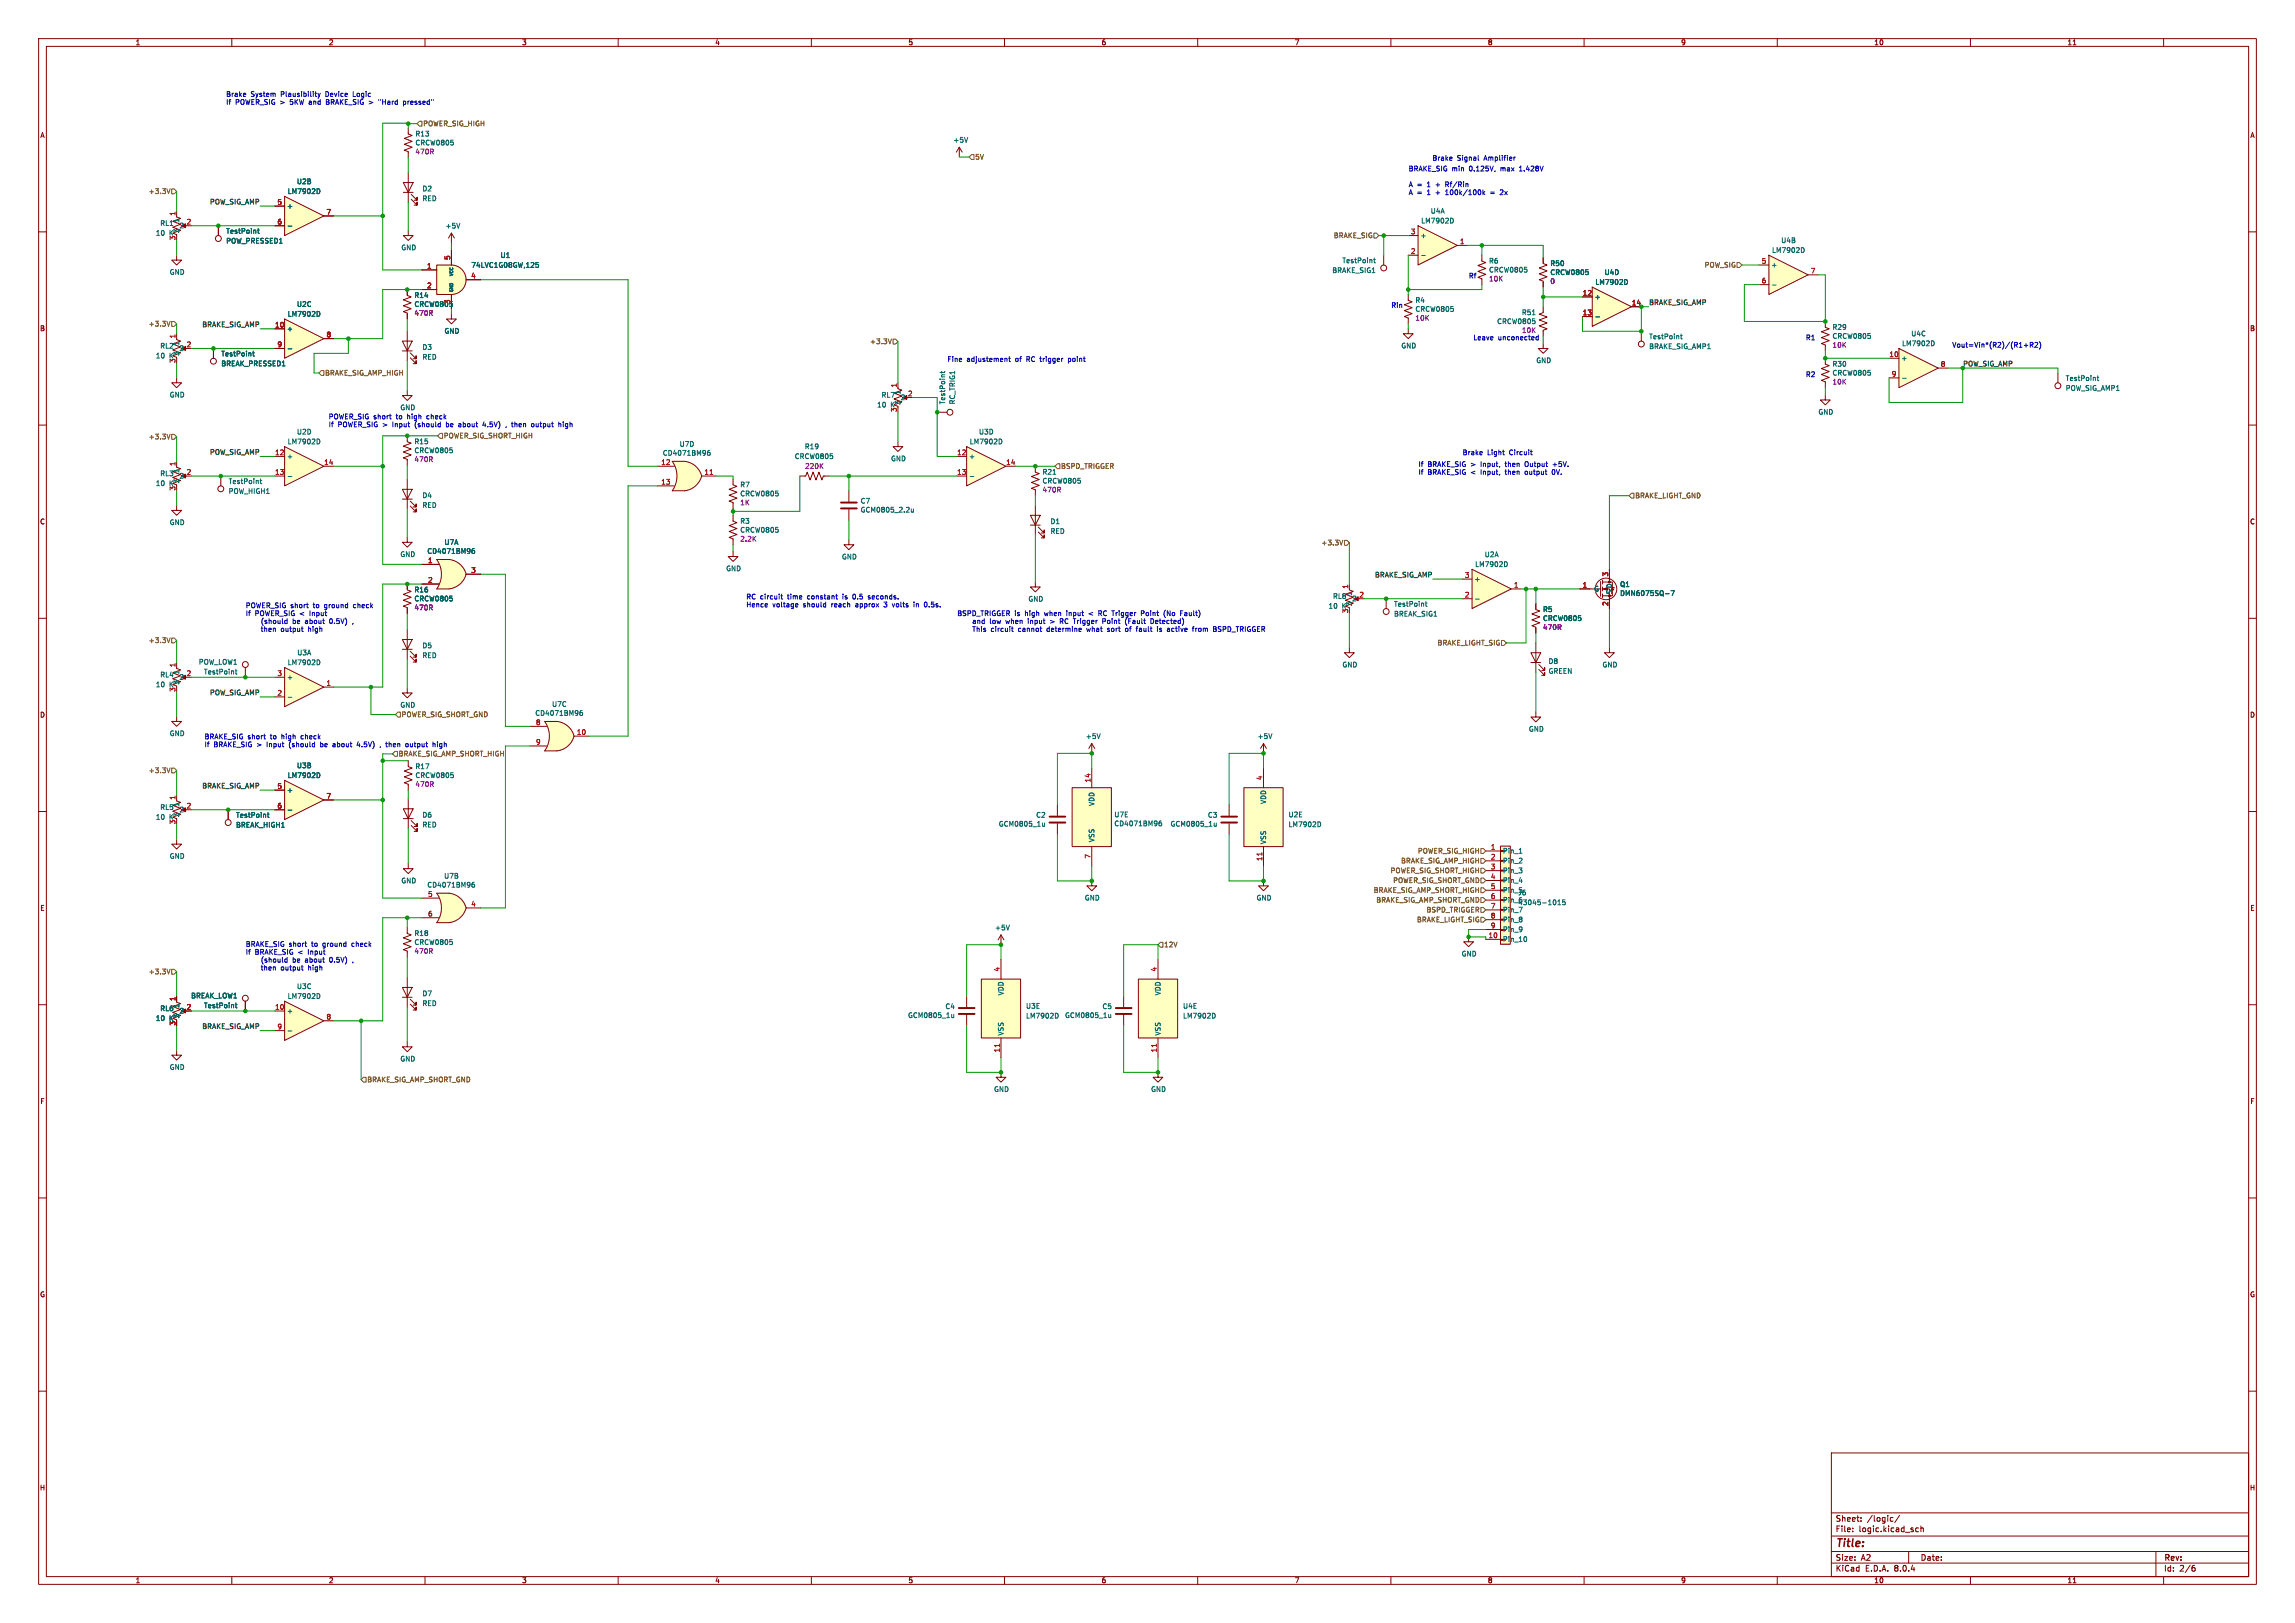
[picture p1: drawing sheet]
<svg xmlns="http://www.w3.org/2000/svg" width="594mm" height="420mm" viewBox="0 0 594 420" stroke-linecap="round" stroke-linejoin="round" font-family="sans-serif">
<defs><g id="words">
<text font-size="2.8" fill="#840000" x="475" y="400.9">Title:</text>
<g font-size="2.1" fill="#840000">
<text x="475" y="394">Sheet:</text>
<text x="483.2" y="394">/logic/</text>
<text x="475" y="396.7">File:</text>
<text x="481.1" y="396.7">logic.kicad_sch</text>
<text x="475" y="406.9">KiCad</text>
<text x="475" y="404.1">Size:</text>
<text x="481.7" y="404.1">A2</text>
<text x="482.7" y="406.9">E.D.A.</text>
<text x="490.3" y="406.9">8.0.4</text>
<text x="497" y="404.1">Date:</text>
<text x="560" y="404.3">Rev:</text>
<text x="560" y="406.9">Id:</text>
<text x="564.1" y="406.9">2/6</text>
</g>
<g font-size="1.8" fill="#840000">
<text x="35" y="11.9">1</text>
<text x="85" y="11.9">2</text>
<text x="135" y="11.9">3</text>
<text x="185" y="11.9">4</text>
<text x="235" y="11.9">5</text>
<text x="285" y="11.9">6</text>
<text x="335" y="11.9">7</text>
<text x="385" y="11.9">8</text>
<text x="435" y="11.9">9</text>
<text x="485" y="11.9">10</text>
<text x="535" y="11.9">11</text>
<text x="10.3" y="35.9">A</text>
<text x="582.3" y="35.9">A</text>
<text x="10.3" y="85.9">B</text>
<text x="582.3" y="85.9">B</text>
<text x="10.3" y="135.9">C</text>
<text x="582.3" y="135.9">C</text>
<text x="10.3" y="185.9">D</text>
<text x="582.3" y="185.9">D</text>
<text x="10.3" y="235.9">E</text>
<text x="582.3" y="235.9">E</text>
<text x="10.3" y="285.9">F</text>
<text x="582.3" y="285.9">F</text>
<text x="10.3" y="335.9">G</text>
<text x="582.3" y="335.9">G</text>
<text x="10.2" y="385.9">H</text>
<text x="582.2" y="385.9">H</text>
<text x="35" y="409.9">1</text>
<text x="85" y="409.9">2</text>
<text x="135" y="409.9">3</text>
<text x="185" y="409.9">4</text>
<text x="235" y="409.9">5</text>
<text x="285" y="409.9">6</text>
<text x="335" y="409.9">7</text>
<text x="385" y="409.9">8</text>
<text x="435" y="409.9">9</text>
<text x="485" y="409.9">10</text>
<text x="535" y="409.9">11</text>
</g>
<g font-size="1.8" fill="#0000c2">
<text x="58.4" y="25.1">Brake</text>
<text x="58.4" y="27.2">If</text>
<text x="60.9" y="27.2">POWER_SIG &gt;</text>
<text x="64.9" y="25.1">System</text>
<text x="72.8" y="25.1">Plausibility</text>
<text x="75.4" y="27.2">5KW</text>
<text x="80.5" y="27.2">and</text>
<text x="84.6" y="25.1">Device</text>
<text x="85.1" y="27.2">BRAKE_SIG</text>
<text x="91.8" y="25.1">Logic</text>
<text x="99.1" y="27.2">&quot;Hard</text>
<text x="105.6" y="27.2">pressed&quot;</text>
<text x="370.6" y="41.7">Brake</text>
<text x="377.1" y="41.7">Signal</text>
<text x="384.2" y="41.7">Amplifier</text>
<text x="364.5" y="44.4">BRAKE_SIG</text>
<text x="375.8" y="44.4">min</text>
<text x="380.4" y="44.4">0.125V,</text>
<text x="388.7" y="44.4">max</text>
<text x="393.7" y="44.4">1.428V</text>
<text x="364.5" y="48.5">A =</text>
<text x="364.5" y="50.6">A =</text>
<text x="369.5" y="48.5">1</text>
<text x="369.5" y="50.6">1</text>
<text x="371.9" y="48.5">+</text>
<text x="371.9" y="50.6">+</text>
<text x="374.6" y="48.5">Rf/Rin</text>
<text x="374.6" y="50.6">100k/100k</text>
<text x="389.2" y="50.6">2x</text>
<text x="380.1" y="72.1">Rf</text>
<text x="360" y="79.8">Rin</text>
<text x="381.2" y="88.2">Leave</text>
<text x="387.7" y="88.2">unconected</text>
<text x="467.3" y="88.2">R1</text>
<text x="245.1" y="93.7">Fine</text>
<text x="250.2" y="93.7">adjustement</text>
<text x="262.9" y="93.7">of</text>
<text x="266" y="93.7">RC trigger</text>
<text x="277.1" y="93.7">point</text>
<text x="505.2" y="90.1">Vout=Vin*(R2)/(R1+R2)</text>
<text x="467.3" y="97.8">R2</text>
<text x="85" y="108.6">POWER_SIG short</text>
<text x="85" y="110.6">If</text>
<text x="87.5" y="110.6">POWER_SIG &gt;</text>
<text x="101.9" y="110.6">Input</text>
<text x="102.7" y="108.6">to</text>
<text x="105.7" y="108.6">high</text>
<text x="107.8" y="110.6">(should</text>
<text x="110.9" y="108.6">check</text>
<text x="116.2" y="110.6">be</text>
<text x="119.6" y="110.6">about</text>
<text x="126.1" y="110.6">4.5V)</text>
<text x="132.2" y="110.6">,</text>
<text x="134" y="110.6">then</text>
<text x="139.2" y="110.6">output</text>
<text x="146.5" y="110.6">high</text>
<text x="378.5" y="117.9">Brake</text>
<text x="385" y="117.9">Light</text>
<text x="390.8" y="117.9">Circuit</text>
<text x="367" y="120.9">If</text>
<text x="367" y="122.9">If</text>
<text x="369.5" y="120.9">BRAKE_SIG</text>
<text x="369.5" y="122.9">BRAKE_SIG</text>
<text x="380.8" y="120.9">&gt;</text>
<text x="380.8" y="122.9">&lt;</text>
<text x="383.5" y="120.9">Input,</text>
<text x="383.5" y="122.9">Input,</text>
<text x="390.1" y="120.9">then</text>
<text x="390.1" y="122.9">then</text>
<text x="395.4" y="120.9">Output</text>
<text x="395.4" y="122.9">output</text>
<text x="402.6" y="122.9">0V.</text>
<text x="402.8" y="120.9">+5V.</text>
<text x="193" y="155.2">RC circuit</text>
<text x="204" y="155.2">time</text>
<text x="209.3" y="155.2">constant</text>
<text x="218.6" y="155.2">is</text>
<text x="221.4" y="155.2">0.5</text>
<text x="225.6" y="155.2">seconds.</text>
<text x="63.5" y="157.4">POWER_SIG short</text>
<text x="63.5" y="159.5">If</text>
<text x="66" y="159.5">POWER_SIG &lt;</text>
<text x="68.2" y="161.5">(should</text>
<text x="76.5" y="161.5">be</text>
<text x="79.9" y="161.5">about</text>
<text x="80.4" y="159.5">Input</text>
<text x="81.2" y="157.4">to</text>
<text x="84.2" y="157.4">ground</text>
<text x="86.4" y="161.5">0.5V)</text>
<text x="91.9" y="157.4">check</text>
<text x="193" y="157.2">Hence</text>
<text x="200" y="157.2">voltage</text>
<text x="208" y="157.2">should</text>
<text x="215.5" y="157.2">reach</text>
<text x="221.9" y="157.2">approx</text>
<text x="229.5" y="157.2">3</text>
<text x="231.9" y="157.2">volts</text>
<text x="237.6" y="157.2">in</text>
<text x="240.5" y="157.2">0.5s.</text>
<text x="247.6" y="159.5">BSPD_TRIGGER is</text>
<text x="252.3" y="161.5">and</text>
<text x="257" y="161.5">low</text>
<text x="261.3" y="161.5">when</text>
<text x="265.4" y="159.5">high</text>
<text x="267.2" y="161.5">input</text>
<text x="270.6" y="159.5">when</text>
<text x="273.1" y="161.5">&gt;</text>
<text x="275.8" y="161.5">RC Trigger</text>
<text x="276.5" y="159.5">input</text>
<text x="285.2" y="159.5">RC Trigger</text>
<text x="287.3" y="161.5">Point</text>
<text x="293.3" y="161.5">(Fault</text>
<text x="296.6" y="159.5">Point</text>
<text x="300.1" y="161.5">Detected)</text>
<text x="302.7" y="159.5">(No</text>
<text x="307.2" y="159.5">Fault)</text>
<text x="68.2" y="163.6">then</text>
<text x="73.5" y="163.6">output</text>
<text x="80.7" y="163.6">high</text>
<text x="252.3" y="163.6">This</text>
<text x="257.3" y="163.6">circuit</text>
<text x="264.5" y="163.6">cannot</text>
<text x="272.1" y="163.6">determine</text>
<text x="282.6" y="163.6">what</text>
<text x="288.1" y="163.6">sort</text>
<text x="293" y="163.6">of</text>
<text x="296" y="163.6">fault</text>
<text x="301.6" y="163.6">is</text>
<text x="304.4" y="163.6">active</text>
<text x="311.2" y="163.6">from</text>
<text x="316.7" y="163.6">BSPD_TRIGGER</text>
<text x="52.8" y="191.4">BRAKE_SIG</text>
<text x="64.1" y="191.4">short</text>
<text x="70.1" y="191.4">to</text>
<text x="73.2" y="191.4">high</text>
<text x="78.4" y="191.4">check</text>
<text x="52.8" y="193.4">If</text>
<text x="55.3" y="193.4">BRAKE_SIG</text>
<text x="66.6" y="193.4">&gt;</text>
<text x="69.3" y="193.4">Input</text>
<text x="75.3" y="193.4">(should</text>
<text x="83.6" y="193.4">be</text>
<text x="87" y="193.4">about</text>
<text x="93.5" y="193.4">4.5V)</text>
<text x="99.6" y="193.4">,</text>
<text x="101.4" y="193.4">then</text>
<text x="106.7" y="193.4">output</text>
<text x="113.9" y="193.4">high</text>
<text x="63.5" y="245.1">BRAKE_SIG</text>
<text x="74.8" y="245.1">short</text>
<text x="80.8" y="245.1">to</text>
<text x="83.8" y="245.1">ground</text>
<text x="91.5" y="245.1">check</text>
<text x="63.5" y="247.1">If</text>
<text x="66" y="247.1">BRAKE_SIG</text>
<text x="68.2" y="249.2">(should</text>
<text x="68.2" y="251.2">then</text>
<text x="73.5" y="251.2">output</text>
<text x="76.5" y="249.2">be</text>
<text x="77.3" y="247.1">&lt;</text>
<text x="79.9" y="249.2">about</text>
<text x="80" y="247.1">Input</text>
<text x="80.7" y="251.2">high</text>
<text x="86.4" y="249.2">0.5V)</text>
</g>
<g font-size="1.8" fill="#006464">
<text x="107.4" y="35.5">R13</text>
<text x="107.4" y="37.8">CRCW0805</text>
<text x="246.6" y="37.1">+5V</text>
<text x="76.7" y="47.9">U2B</text>
<text x="74.3" y="50.4">LM7902D</text>
<text x="109.2" y="49.7">D2</text>
<text x="109.2" y="52.2">RED</text>
<text x="41.4" y="58.6">RL1</text>
<text x="46.3" y="59.3">2</text>
<text x="46.6" y="57.8" transform="rotate(-90 46.6 57.8)">1</text>
<text x="74.2" y="54.2">+</text>
<text x="115.2" y="59.3">+5V</text>
<text x="367.7" y="58">LM7902D</text>
<text x="370.2" y="55.5">U4A</text>
<text x="40.2" y="61.2">10</text>
<text x="43.8" y="61.2">K</text>
<text x="46.6" y="60.5" transform="rotate(-90 46.6 60.5)">3</text>
<text x="58.4" y="60.7">TestPoint</text>
<text x="58.4" y="63.2">POW_PRESSED1</text>
<text x="103.8" y="64.9">GND</text>
<text x="367.5" y="61.8">+</text>
<text x="458.5" y="65.6">LM7902D</text>
<text x="460.9" y="63.1">U4B</text>
<text x="43.8" y="71.3">GND</text>
<text x="121.9" y="69.5">74LVC1G08GW,125</text>
<text x="129.4" y="66.9">U1</text>
<text x="344.7" y="70.8">BRAKE_SIG1</text>
<text x="347.3" y="68.3">TestPoint</text>
<text x="385.3" y="68.4">R6</text>
<text x="385.3" y="70.7">CRCW0805</text>
<text x="401.2" y="69">R50</text>
<text x="401.2" y="71.3">CRCW0805</text>
<text x="415.2" y="71.3">U4D</text>
<text x="458.3" y="69.4">+</text>
<text x="107.1" y="77.3">R14</text>
<text x="412.6" y="77.7">+</text>
<text x="412.8" y="73.9">LM7902D</text>
<text x="74.3" y="82.1">LM7902D</text>
<text x="76.7" y="79.6">U2C</text>
<text x="107.1" y="79.6">CRCW0805</text>
<text x="116.6" y="78.8" transform="rotate(-90 116.6 78.8)">3</text>
<text x="366.2" y="78.6">R4</text>
<text x="366.2" y="80.9">CRCW0805</text>
<text x="393.8" y="81.7">R51</text>
<text x="46.6" y="89.6" transform="rotate(-90 46.6 89.6)">1</text>
<text x="74.2" y="86">+</text>
<text x="114.9" y="86.5">GND</text>
<text x="387.4" y="84">CRCW0805</text>
<text x="426.7" y="88">TestPoint</text>
<text x="474.2" y="85.5">R29</text>
<text x="474.2" y="87.9">CRCW0805</text>
<text x="492.2" y="89.8">LM7902D</text>
<text x="494.6" y="87.2">U4C</text>
<text x="40.2" y="92.9">10</text>
<text x="41.4" y="90.4">RL2</text>
<text x="43.8" y="92.9">K</text>
<text x="46.3" y="91">2</text>
<text x="46.6" y="92.2" transform="rotate(-90 46.6 92.2)">3</text>
<text x="57.2" y="95">BREAK_PRESSED1</text>
<text x="57.2" y="92.4">TestPoint</text>
<text x="109.2" y="90.7">D3</text>
<text x="109.2" y="93.3">RED</text>
<text x="362.6" y="90.3">GND</text>
<text x="397.5" y="94.2">GND</text>
<text x="426.7" y="90.5">BRAKE_SIG_AMP1</text>
<text x="474.2" y="95.1">R30</text>
<text x="492" y="93.6">+</text>
<text x="474.2" y="97.4">CRCW0805</text>
<text x="534.6" y="101.3">POW_SIG_AMP1</text>
<text x="534.6" y="98.8">TestPoint</text>
<text x="43.8" y="103">GND</text>
<text x="103.5" y="106.3">GND</text>
<text x="226.9" y="105.6">10</text>
<text x="228.1" y="103.1">RL7</text>
<text x="230.5" y="105.6">K</text>
<text x="233" y="103.7">2</text>
<text x="233.3" y="104.9" transform="rotate(-90 233.3 104.9)">3</text>
<text x="233.3" y="102.3" transform="rotate(-90 233.3 102.3)">1</text>
<text x="244.8" y="104.8" transform="rotate(-90 244.8 104.8)">TestPoint</text>
<text x="247.4" y="104.8" transform="rotate(-90 247.4 104.8)">RC_TRIG1</text>
<text x="470.5" y="107.5">GND</text>
<text x="76.7" y="112.6">U2D</text>
<text x="253.3" y="112.6">U3D</text>
<text x="74.2" y="119">+</text>
<text x="74.3" y="115.2">LM7902D</text>
<text x="107.1" y="115.1">R15</text>
<text x="107.1" y="117.4">CRCW0805</text>
<text x="171.4" y="118.1">CD4071BM96</text>
<text x="175.8" y="115.8">U7D</text>
<text x="205.6" y="119">CRCW0805</text>
<text x="208.2" y="116.4">R19</text>
<text x="230.5" y="119.6">GND</text>
<text x="250.7" y="119">+</text>
<text x="250.9" y="115.2">LM7902D</text>
<text x="40.2" y="126">10</text>
<text x="41.4" y="123.4">RL3</text>
<text x="43.8" y="126">K</text>
<text x="46.3" y="124.1">2</text>
<text x="46.6" y="125.2" transform="rotate(-90 46.6 125.2)">3</text>
<text x="46.6" y="122.6" transform="rotate(-90 46.6 122.6)">1</text>
<text x="59.1" y="125.5">TestPoint</text>
<text x="269.7" y="123">R21</text>
<text x="269.7" y="125.3">CRCW0805</text>
<text x="59.1" y="128">POW_HIGH1</text>
<text x="109.2" y="129.1">D4</text>
<text x="109.2" y="131.6">RED</text>
<text x="191.5" y="126.3">R7</text>
<text x="191.5" y="128.6">CRCW0805</text>
<text x="222.6" y="130.5">C7</text>
<text x="43.8" y="136.1">GND</text>
<text x="191.5" y="135.7">R3</text>
<text x="222.6" y="132.8">GCM0805_2.2u</text>
<text x="271.8" y="135.8">D1</text>
<text x="110.5" y="143.5">CD4071BM96</text>
<text x="114.9" y="141.2">U7A</text>
<text x="191.5" y="138">CRCW0805</text>
<text x="271.8" y="138.4">RED</text>
<text x="103.5" y="144.3">GND</text>
<text x="187.8" y="148">GND</text>
<text x="217.8" y="145">GND</text>
<text x="381.7" y="146.9">LM7902D</text>
<text x="384.2" y="144.4">U2A</text>
<text x="107.1" y="153.5">R16</text>
<text x="107.1" y="155.8">CRCW0805</text>
<text x="266.1" y="155.9">GND</text>
<text x="344.9" y="155.2">RL8</text>
<text x="349.9" y="155.8">2</text>
<text x="350.1" y="154.3" transform="rotate(-90 350.1 154.3)">1</text>
<text x="381.5" y="150.7">+</text>
<text x="412.5" y="153.3">G</text>
<text x="417.4" y="153.9" transform="rotate(-90 417.4 153.9)">S D</text>
<text x="419.2" y="152.1">Q1</text>
<text x="419.2" y="154.4">DMN6075SQ-7</text>
<text x="343.7" y="157.7">10</text>
<text x="347.3" y="157.7">K</text>
<text x="350.1" y="157" transform="rotate(-90 350.1 157)">3</text>
<text x="360.7" y="159.7">BREAK_SIG1</text>
<text x="360.7" y="157.2">TestPoint</text>
<text x="399.2" y="158.6">R5</text>
<text x="399.2" y="160.9">CRCW0805</text>
<text x="109.2" y="167.9">D5</text>
<text x="51.3" y="172.2">POW_LOW1</text>
<text x="74.3" y="172.3">LM7902D</text>
<text x="76.8" y="169.8">U3A</text>
<text x="109.2" y="170.5">RED</text>
<text x="347.3" y="172.9">GND</text>
<text x="400.7" y="172">D8</text>
<text x="414.6" y="172.9">GND</text>
<text x="40.2" y="178">10</text>
<text x="41.4" y="175.5">RL4</text>
<text x="43.8" y="178">K</text>
<text x="46.3" y="176.1">2</text>
<text x="46.6" y="177.3" transform="rotate(-90 46.6 177.3)">3</text>
<text x="46.6" y="174.6" transform="rotate(-90 46.6 174.6)">1</text>
<text x="52.7" y="174.7">TestPoint</text>
<text x="74.2" y="176.1">+</text>
<text x="400.7" y="174.5">GREEN</text>
<text x="103.5" y="183.3">GND</text>
<text x="138.4" y="185.4">CD4071BM96</text>
<text x="142.8" y="183.1">U7C</text>
<text x="43.8" y="190.7">GND</text>
<text x="280.9" y="191.4">+5V</text>
<text x="325.4" y="191.4">+5V</text>
<text x="395.6" y="189.5">GND</text>
<text x="74.3" y="201.5">LM7902D</text>
<text x="76.7" y="199">U3B</text>
<text x="107.4" y="199.2">R17</text>
<text x="107.4" y="201.5">CRCW0805</text>
<text x="41.4" y="209.8">RL5</text>
<text x="46.6" y="208.9" transform="rotate(-90 46.6 208.9)">1</text>
<text x="74.2" y="205.3">+</text>
<text x="283.4" y="208.7" transform="rotate(-90 283.4 208.7)">VDD</text>
<text x="327.9" y="208.2" transform="rotate(-90 327.9 208.2)">VDD</text>
<text x="40.2" y="212.3">10</text>
<text x="43.8" y="212.3">K</text>
<text x="46.3" y="210.4">2</text>
<text x="46.6" y="211.6" transform="rotate(-90 46.6 211.6)">3</text>
<text x="61" y="214.4">BREAK_HIGH1</text>
<text x="61" y="211.8">TestPoint</text>
<text x="109.2" y="211.8">D6</text>
<text x="109.2" y="214.3">RED</text>
<text x="258.4" y="214.1">GCM0805_1u</text>
<text x="268.1" y="211.8">C2</text>
<text x="288.3" y="211.7">U7E</text>
<text x="288.3" y="214">CD4071BM96</text>
<text x="302.8" y="214.1">GCM0805_1u</text>
<text x="312.5" y="211.8">C3</text>
<text x="333.4" y="211.7">U2E</text>
<text x="333.4" y="214.2">LM7902D</text>
<text x="283.4" y="218.1" transform="rotate(-90 283.4 218.1)">VSS</text>
<text x="327.9" y="218.6" transform="rotate(-90 327.9 218.6)">VSS</text>
<text x="388.9" y="221.1">Pin_1</text>
<text x="43.8" y="222.4">GND</text>
<text x="114.8" y="227.6">U7B</text>
<text x="388.9" y="223.6">Pin_2</text>
<text x="388.9" y="226.2">Pin_3</text>
<text x="103.8" y="228.8">GND</text>
<text x="110.5" y="229.9">CD4071BM96</text>
<text x="280.7" y="233.2">GND</text>
<text x="325.1" y="233.2">GND</text>
<text x="388.9" y="228.7">Pin_4</text>
<text x="388.9" y="231.2">Pin_5</text>
<text x="388.9" y="233.8">Pin_6</text>
<text x="392.8" y="231.9">J6</text>
<text x="388.9" y="236.3">Pin_7</text>
<text x="388.9" y="238.9">Pin_8</text>
<text x="392.8" y="234.4">43045-1015</text>
<text x="107.1" y="242.4">R18</text>
<text x="107.1" y="244.7">CRCW0805</text>
<text x="257.4" y="240.9">+5V</text>
<text x="388.9" y="243.9">Pin_10</text>
<text x="388.9" y="241.4">Pin_9</text>
<text x="378.2" y="247.7">GND</text>
<text x="76.7" y="256.1">U3C</text>
<text x="109.2" y="258">D7</text>
<text x="259.9" y="257.7" transform="rotate(-90 259.9 257.7)">VDD</text>
<text x="300.6" y="257.7" transform="rotate(-90 300.6 257.7)">VDD</text>
<text x="41.4" y="261.8">RL6</text>
<text x="46.3" y="262.5">2</text>
<text x="46.6" y="263.7" transform="rotate(-90 46.6 263.7)">3</text>
<text x="46.6" y="261" transform="rotate(-90 46.6 261)">1</text>
<text x="49.3" y="258.5">BREAK_LOW1</text>
<text x="52.7" y="261.1">TestPoint</text>
<text x="74.2" y="262.5">+</text>
<text x="74.3" y="258.7">LM7902D</text>
<text x="109.2" y="260.5">RED</text>
<text x="234.9" y="263.6">GCM0805_1u</text>
<text x="244.6" y="261.3">C4</text>
<text x="265.4" y="261.2">U3E</text>
<text x="265.4" y="263.8">LM7902D</text>
<text x="275.5" y="263.6">GCM0805_1u</text>
<text x="285.2" y="261.3">C5</text>
<text x="306.1" y="261.2">U4E</text>
<text x="306.1" y="263.8">LM7902D</text>
<text x="40.2" y="264.4">10</text>
<text x="43.8" y="264.4">K</text>
<text x="259.9" y="268.1" transform="rotate(-90 259.9 268.1)">VSS</text>
<text x="300.6" y="268.1" transform="rotate(-90 300.6 268.1)">VSS</text>
<text x="103.5" y="274.9">GND</text>
<text x="43.8" y="277">GND</text>
<text x="257.2" y="282.8">GND</text>
<text x="297.8" y="282.8">GND</text>
</g>
<g font-size="1.8" fill="#725600">
<text x="109.4" y="32.9">POWER_SIG_HIGH</text>
<text x="252.3" y="41.5">5V</text>
<text x="38.4" y="50.4">+3.3V</text>
<text x="345.1" y="61.8">BRAKE_SIG</text>
<text x="441.1" y="69.4">POW_SIG</text>
<text x="38.4" y="84.7">+3.3V</text>
<text x="225.1" y="89.3">+3.3V</text>
<text x="84" y="97.4">BRAKE_SIG_AMP_HIGH</text>
<text x="38.4" y="113.9">+3.3V</text>
<text x="114.7" y="113.6">POWER_SIG_SHORT_HIGH</text>
<text x="274.5" y="121.5">BSPD_TRIGGER</text>
<text x="423.1" y="129.1">BRAKE_LIGHT_GND</text>
<text x="341.9" y="141.3">+3.3V</text>
<text x="38.4" y="166.6">+3.3V</text>
<text x="372" y="167.2">BRAKE_LIGHT_SIG</text>
<text x="103.8" y="185.8">POWER_SIG_SHORT_GND</text>
<text x="103.1" y="195.9">BRAKE_SIG_AMP_SHORT_HIGH</text>
<text x="38.4" y="200.3">+3.3V</text>
<text x="366.9" y="221.1">POWER_SIG_HIGH</text>
<text x="359.8" y="226.2">POWER_SIG_SHORT_HIGH</text>
<text x="362.5" y="223.6">BRAKE_SIG_AMP_HIGH</text>
<text x="355.4" y="231.2">BRAKE_SIG_AMP_SHORT_HIGH</text>
<text x="356.1" y="233.8">BRAKE_SIG_AMP_SHORT_GND</text>
<text x="360.5" y="228.7">POWER_SIG_SHORT_GND</text>
<text x="366.6" y="238.9">BRAKE_LIGHT_SIG</text>
<text x="369.1" y="236.3">BSPD_TRIGGER</text>
<text x="301.2" y="245.3">12V</text>
<text x="38.4" y="252.3">+3.3V</text>
<text x="94.9" y="280.3">BRAKE_SIG_AMP_SHORT_GND</text>
</g>
<g font-size="1.8" fill="#840084">
<text x="107.4" y="40.1">470R</text>
<text x="385.3" y="73">10K</text>
<text x="401.2" y="73.7">0</text>
<text x="107.1" y="81.9">470R</text>
<text x="366.2" y="83.2">10K</text>
<text x="393.8" y="86.4">10K</text>
<text x="474.2" y="90.2">10K</text>
<text x="474.2" y="99.7">10K</text>
<text x="107.1" y="119.8">470R</text>
<text x="208.2" y="121.5">220K</text>
<text x="191.5" y="130.9">1K</text>
<text x="269.7" y="127.6">470R</text>
<text x="191.5" y="140.3">2.2K</text>
<text x="107.1" y="158.1">470R</text>
<text x="399.2" y="163.2">470R</text>
<text x="107.4" y="203.8">470R</text>
<text x="107.1" y="247">470R</text>
</g>
<g font-size="1.8" fill="#0f0f0f">
<text x="54.2" y="53">POW_SIG_AMP</text>
<text x="426.7" y="79">BRAKE_SIG_AMP</text>
<text x="52.2" y="84.7">BRAKE_SIG_AMP</text>
<text x="54.2" y="117.8">POW_SIG_AMP</text>
<text x="355.8" y="149.5">BRAKE_SIG_AMP</text>
<text x="54.2" y="180">POW_SIG_AMP</text>
<text x="52.2" y="204.1">BRAKE_SIG_AMP</text>
<text x="52.2" y="266.4">BRAKE_SIG_AMP</text>
</g>
<g font-size="1.8" fill="#a90000">
<text x="71.7" y="53.1">5</text>
<text x="45.5" y="56" transform="rotate(-90 45.5 56)">1</text>
<text x="48.2" y="58.2">2</text>
<text x="71.7" y="58.2">6</text>
<text x="84.4" y="55.6">7</text>
<text x="45.5" y="62.3" transform="rotate(-90 45.5 62.3)">3</text>
<text x="365.1" y="65.8">2</text>
<text x="365.1" y="60.7">3</text>
<text x="377.8" y="63.2">1</text>
<text x="110.4" y="69.6">1</text>
<text x="116.6" y="67.4" transform="rotate(-90 116.6 67.4)">5</text>
<text x="455.9" y="68.3">5</text>
<text x="468.6" y="70.9">7</text>
<text x="110.4" y="74.7">2</text>
<text x="121.8" y="72.1">4</text>
<text x="409.5" y="76.6">12</text>
<text x="455.9" y="73.4">6</text>
<text x="409.5" y="81.7">13</text>
<text x="422.2" y="79.1">14</text>
<text x="45.5" y="87.7" transform="rotate(-90 45.5 87.7)">1</text>
<text x="48.2" y="89.9">2</text>
<text x="71.1" y="84.8">10</text>
<text x="71.7" y="89.9">9</text>
<text x="84.4" y="87.4">8</text>
<text x="45.5" y="94.1" transform="rotate(-90 45.5 94.1)">3</text>
<text x="488.9" y="92.5">10</text>
<text x="502.2" y="95">8</text>
<text x="232.2" y="100.4" transform="rotate(-90 232.2 100.4)">1</text>
<text x="489.5" y="97.5">9</text>
<text x="232.2" y="106.8" transform="rotate(-90 232.2 106.8)">3</text>
<text x="234.9" y="102.6">2</text>
<text x="71.1" y="117.9">12</text>
<text x="247.6" y="117.9">12</text>
<text x="45.5" y="120.7" transform="rotate(-90 45.5 120.7)">1</text>
<text x="48.2" y="122.9">2</text>
<text x="71.1" y="122.9">13</text>
<text x="83.8" y="120.4">14</text>
<text x="171" y="120.4">12</text>
<text x="171" y="125.5">13</text>
<text x="182.2" y="122.9">11</text>
<text x="247.6" y="122.9">13</text>
<text x="260.3" y="120.4">14</text>
<text x="45.5" y="127.1" transform="rotate(-90 45.5 127.1)">3</text>
<text x="110.7" y="145.8">1</text>
<text x="121.8" y="148.3">3</text>
<text x="379" y="149.6">3</text>
<text x="416.3" y="149.3" transform="rotate(-90 416.3 149.3)">3</text>
<text x="110.7" y="150.9">2</text>
<text x="349" y="152.5" transform="rotate(-90 349 152.5)">1</text>
<text x="351.7" y="154.7">2</text>
<text x="379" y="154.7">2</text>
<text x="391.7" y="152.1">1</text>
<text x="409.5" y="152.1">1</text>
<text x="349" y="158.8" transform="rotate(-90 349 158.8)">3</text>
<text x="416.3" y="156.9" transform="rotate(-90 416.3 156.9)">2</text>
<text x="45.5" y="172.8" transform="rotate(-90 45.5 172.8)">1</text>
<text x="45.5" y="179.1" transform="rotate(-90 45.5 179.1)">3</text>
<text x="48.2" y="175">2</text>
<text x="71.7" y="175">3</text>
<text x="84.4" y="177.5">1</text>
<text x="71.7" y="180.1">2</text>
<text x="138.6" y="187.7">8</text>
<text x="149.2" y="190.2">10</text>
<text x="138.6" y="192.8">9</text>
<text x="282.3" y="202.6" transform="rotate(-90 282.3 202.6)">14</text>
<text x="326.8" y="202" transform="rotate(-90 326.8 202)">4</text>
<text x="45.5" y="207.1" transform="rotate(-90 45.5 207.1)">1</text>
<text x="48.2" y="209.3">2</text>
<text x="71.7" y="204.2">5</text>
<text x="71.7" y="209.3">6</text>
<text x="84.4" y="206.8">7</text>
<text x="45.5" y="213.4" transform="rotate(-90 45.5 213.4)">3</text>
<text x="385.8" y="220">1</text>
<text x="282.3" y="222.3" transform="rotate(-90 282.3 222.3)">7</text>
<text x="326.8" y="222.9" transform="rotate(-90 326.8 222.9)">11</text>
<text x="385.8" y="222.5">2</text>
<text x="385.8" y="225">3</text>
<text x="385.8" y="227.6">4</text>
<text x="110.7" y="232.2">5</text>
<text x="385.8" y="230.1">5</text>
<text x="385.8" y="232.7">6</text>
<text x="110.7" y="237.2">6</text>
<text x="121.8" y="234.7">4</text>
<text x="385.8" y="235.2">7</text>
<text x="385.8" y="237.7">8</text>
<text x="385.2" y="242.8">10</text>
<text x="385.8" y="240.3">9</text>
<text x="258.8" y="251.5" transform="rotate(-90 258.8 251.5)">4</text>
<text x="299.5" y="251.5" transform="rotate(-90 299.5 251.5)">4</text>
<text x="45.5" y="259.2" transform="rotate(-90 45.5 259.2)">1</text>
<text x="48.2" y="261.4">2</text>
<text x="71.1" y="261.4">10</text>
<text x="84.4" y="263.9">8</text>
<text x="45.5" y="265.5" transform="rotate(-90 45.5 265.5)">3</text>
<text x="71.7" y="266.4">9</text>
<text x="258.8" y="272.5" transform="rotate(-90 258.8 272.5)">11</text>
<text x="299.5" y="272.5" transform="rotate(-90 299.5 272.5)">11</text>
</g>
<text font-size="1.8" fill="#009600" x="508" y="94.9">POW_SIG_AMP</text>
<g font-size="1.1" fill="#006464">
<text x="117.5" y="71.6" transform="rotate(-90 117.5 71.6)">VCC</text>
<text x="117.5" y="75.7" transform="rotate(-90 117.5 75.7)">GND</text>
</g>
</g></defs>
<g fill="none" stroke="#840000" stroke-width=".26">
<path d="M10 10h574v400h-574zM12 12h570v396h-570zM60 10v2M110 10v2M160 10v2M210 10v2M260 10v2M310 10v2M360 10v2M410 10v2M460 10v2M510 10v2"/>
<path d="M536.6 11.6h.7M560 10v2M10 60h2M582 60h2M10 110h2M582 110h2M10 160h2M582 160h2M282.6 192.4l-.8 1.3M282.6 192.4v2.5M282.6 192.4l.7 1.3M10 210h2"/>
<path d="M104.4 209.3h2.5l-1.2 2.5zM104.4 211.8h2.5M105.7 206.8v7.6M106.4 213.6l1.5 1.5v-.7v.7h-.7M106.4 212.3l1.5 1.6v-.8v.8h-.7M582 210h2M105.7 223.5v1.3h1.2l-1.2 1.3-1.3-1.3h1.3M282.6 228v1.2h1.2l-1.2 1.3-1.3-1.3h1.3M10 260h2M582 260h2M299.7 277.5v1.3h1.3l-1.3 1.2-1.3-1.2h1.3M10 310h2"/>
<path d="M582 310h2M10 360h2M474 376h108v32h-108zM582 360h2M474 397.5h108M474 391.5h108M479.5 396.2v.2M479.5 395.4v.2M481.7 393.5v.2M481.7 392.7v.2M489.4 393.6h.6M489.4 392.7h.6"/>
<path d="M491.7 392.1l-1.3 1.9M495.8 396.1l.3 .3 .4-.1M496.5 395.4h-.4l-.3 .3M497.2 395.5l.5-.1 .1 1M497.2 394.9v1.5M60 408v2M110 408v2M160 408v2M210 408v2M260 408v2M310 408v2M360 408v2"/>
<path d="M410 408v2M460 408v2M474 404.5h108M474 401.5h108M494 401.5v3M510 408v2M536.6 409.6h.7M558 401.5v6.5M560 408v2M567.6 405.6l.6 .3-.1 .5-.5 .2M568 405.1h-.4"/>
</g>
<path d="M284.8 189.9l-.5 1.2" fill="none" stroke="#006464" stroke-width=".26"/>
<path d="M277.5 203.8h10.2v15.3h-10.2z" fill="#ffffc2"/>
<path d="M105.7 196.9v1.5l1 .4-2.1 .7 2.1 .8-2.1 .7 2.1 .8-2.1 .8 1.1 .3v1.6M282.6 198.8v5M277.5 203.8h10.2v15.3h-10.2zM282.6 219.1v5.1" fill="none" stroke="#840000" stroke-width=".26"/>
<path d="M300 213.2l.2-.3 .5 .3-.3 .5-.4-.2M300.6 212.4l-.4 .1-.2 .5" fill="none" stroke="#006464" stroke-width=".26"/>
<path d="M115.6 233.6l5 1.3a5.2 5.2 0 0 1-4.4 3.9z" fill="#ffffc2" stroke="#ffffc2" stroke-width=".26"/>
<path d="M113 238.8h3.2M113 231.1h3.2" fill="none" stroke="#ffffc2" stroke-width=".26"/>
<path d="M113 231.1h3.2v7.7h-3.2a6.7 6.7 0 0 0 0-7.7z" fill="#ffffc2"/>
<path d="M116.2 231.1a5.1 5.1 0 0 1 4.4 3.9l-4.9 1.2z" fill="#ffffc2" stroke="#ffffc2" stroke-width=".26"/>
<path d="M318.1 208.3v2.8M318.1 213.1v2.8M109.2 232.4h4.3M109.2 237.5h4.3M113 231.1h3.2a5.1 5.1 0 0 1 4.4 3.8 5.2 5.2 0 0 1-4.4 3.9h-3.2a6.6 6.6 0 0 0 0-7.7zM120.6 235h3.9M290.8 257.8v2.8M290.8 262.6v2.8" fill="none" stroke="#840000" stroke-width=".26"/>
<path d="M314.8 213v.8M314.8 213.7l-.5 .1M122.1 229l.3-.2 .5 .2-.3 .6-.5-.3M122.7 228.3l-.3 .1-.3 .5M287.5 262.5v.8M287.5 263.2l-.5 .1" fill="none" stroke="#006464" stroke-width=".26"/>
<path d="M316.1 212.9h4.1M316.1 211.3h4.1M288.8 262.4h4.1M288.8 260.9h4.1" fill="none" stroke="#840000" stroke-width=".51"/>
<path d="M491.5 90.2l10.1 5.1-10.1 5z" fill="#ffffc2"/>
<path d="M488.9 92.7h2.6M488.9 97.8h2.6M491.5 90.2l10.1 5.1-10.1 5zM501.6 95.3h2.6" fill="none" stroke="#840000" stroke-width=".26"/>
<path d="M492.4 97.9h1M500.2 88.2a.69 .69 0 0 1 .4 .6 .69 .69 0 0 1-.4 .7" fill="none" stroke="#006464" stroke-width=".26"/>
<path d="M457.8 66l10.2 5.1-10.2 5.1z" fill="#ffffc2"/>
<path d="M455.3 68.6h2.5M455.3 73.7h2.5M457.8 66l10.2 5.1-10.2 5.1zM468 71.1h2.5" fill="none" stroke="#840000" stroke-width=".26"/>
<path d="M458.7 73.8h1M466.5 64.1a.69 .69 0 0 1 .5 .6 .69 .69 0 0 1-.5 .6" fill="none" stroke="#006464" stroke-width=".26"/>
<path d="M73.7 201.9l10.1 5.1-10.1 5.1z" fill="#ffffc2"/>
<g fill="none" stroke="#840000" stroke-width=".26">
<path d="M532.6 96.5v2.6M45.7 130.8v1.3h1.3l-1.3 1.3-1.3-1.3h1.3M63.5 172.7v2.6M71.1 204.5h2.6M71.1 209.6h2.6M73.7 201.9l10.1 5.1-10.1 5.1zM83.8 207h2.6"/>
<circle cx="532.6" cy="99.8" r=".76"/>
<circle cx="63.5" cy="172" r=".76"/>
</g>
<path d="M542.8 97.7h.4M542.9 97.2v1.1l.3 .2M60.9 173.6h.5M61.1 173.2v1.1l.3 .1M82.4 200a.68 .68 0 0 1 .4 .6 .68 .68 0 0 1-.4 .6M74.6 209.6h.9" fill="none" stroke="#006464" stroke-width=".26"/>
<path d="M254 253.4h10.2v15.2h-10.2z" fill="#ffffc2"/>
<g fill="none" stroke="#840000" stroke-width=".26">
<path d="M424.8 85.7v2.6M45.7 173l1 .4-2 .7 2 .8-2 .7 2 .8-2 .8 1 .3M45.7 171.5v1.2M47.2 175.3h1.1M45.7 185.4v1.3h1.3l-1.3 1.3-1.3-1.3h1.3M273.7 208.3v2.8M273.7 213.1v2.8M250.2 257.8v2.8M254 253.4h10.2v15.2h-10.2zM259.1 241.9v2.6M259.1 248.3v5.1M259.1 241.9l-.8 1.3"/>
<path d="M259.1 241.9l.7 1.3M250.2 262.6v2.8M259.1 268.6v5.1"/>
<circle cx="424.8" cy="89" r=".76"/>
</g>
<path d="M258.7 270.2v.7" fill="none" stroke="#a90000" stroke-width=".26"/>
<path d="M434.9 86.9h.5M435.1 86.4v1.1l.3 .2M270.3 213v.8M270.3 213.7l-.4 .1M261.3 239.4l-.4 1.3M246.9 262.5v.8M246.9 263.2l-.5 .1M273.5 262.2a.69 .69 0 0 1 .4 .6 .69 .69 0 0 1-.4 .7" fill="none" stroke="#006464" stroke-width=".26"/>
<path d="M271.7 212.9h4M271.7 211.3h4M248.2 262.4h4M248.2 260.9h4" fill="none" stroke="#840000" stroke-width=".51"/>
<path d="M46.9 175.3l1.1-.5v1z" fill="#840000" stroke="#840000" stroke-width=".26"/>
<path d="M73.7 172.7l10.1 5.1-10.1 5.1z" fill="#ffffc2"/>
<g fill="none" stroke="#840000" stroke-width=".26">
<path d="M45.7 56.1l1 .4-2 .8 2 .7-2 .8 2 .8-2 .7 1 .4M45.7 54.6v1.3M47.2 58.4h1.1M56.5 58.4v2.6M45.7 66v1.3h1.3l-1.3 1.3-1.3-1.3h1.3M364.5 76.2v1.5l1 .4-2 .8 2 .7-2 .8 2 .8-2 .7 1 .4v1.5M55.2 90.2v2.5M104.1 88.3h2.6l-1.3 2.5zM104.1 90.8h2.6M105.4 85.7v7.6M106.2 92.6l1.5 1.5v-.8v.8h-.8M106.2 91.3l1.5 1.5v-.7v.7h-.8"/>
<path d="M364.5 85.1v1.3h1.3l-1.3 1.2-1.3-1.2h1.3M472.4 83.2v1.5l1.1 .4-2.1 .8 2.1 .7-2.1 .8 2.1 .7-2.1 .8 1 .4v1.5M472.4 92.7v1.5l1.1 .4-2.1 .8 2.1 .7-2.1 .8 2.1 .8-2.1 .7 1 .4v1.5M472.4 102.2v1.3h1.3l-1.3 1.3-1.2-1.3h1.2M71.1 175.3h2.6M73.7 172.7l10.1 5.1-10.1 5.1zM83.8 177.8h2.6M105.4 178.1v1.2h1.3l-1.3 1.3-1.3-1.3h1.3M71.1 180.3h2.6M45.7 207.3l1 .3-2 .8 2 .8-2 .7 2 .8-2 .8 1 .3M45.7 217.2v1.2h1.3l-1.3 1.3-1.3-1.3h1.3M45.7 205.7v1.3"/>
<path d="M47.2 209.6h1.1M59.1 209.6v2.5M63.5 259.1v2.5"/>
<circle cx="56.5" cy="61.7" r=".76"/>
<circle cx="55.2" cy="93.5" r=".76"/>
<circle cx="59.1" cy="212.9" r=".76"/>
<circle cx="63.5" cy="258.3" r=".76"/>
</g>
<path d="M66.6 59.6h.5M66.8 59.1v1.1l.3 .2M65.4 91.3h.4M65.5 90.9v1.1l.3 .1M82.4 170.8a.68 .68 0 0 1 .4 .6 .68 .68 0 0 1-.4 .6M74.6 180.4h.9M69.2 210.7h.5M69.4 210.3v1l.3 .2M60.9 260h.5M61.1 259.5v1.1l.3 .2" fill="none" stroke="#006464" stroke-width=".26"/>
<g fill="#840000" stroke="#840000" stroke-width=".26">
<path d="M46.9 58.4l1.1-.5v1z"/>
<path d="M46.9 209.6l1.1-.6v1.1z"/>
</g>
<path d="M367 58.4l10.2 5.1-10.2 5.1z" fill="#ffffc2"/>
<g fill="none" stroke="#840000" stroke-width=".26">
<path d="M367 58.4l10.2 5.1-10.2 5.1zM364.5 66h2.5M364.5 61h2.5M377.2 63.5h2.5M399.4 79.4v1.5l-1 .4 2 .7-2 .8 2 .8-2 .7 2 .8-1 .4v1.5M45.7 87.9l1 .4-2 .7 2 .8-2 .8 2 .7-2 .8 1 .4M45.7 86.4v1.2M47.2 90.2h1.1M116.8 81.3v1.3h1.3l-1.3 1.2-1.2-1.2h1.2M399.4 88.9v1.3h1.3l-1.3 1.2-1.3-1.2h1.3M45.7 119.4v1.3M105.4 101.1v1.3h1.3l-1.3 1.2-1.3-1.2h1.3"/>
<path d="M45.7 120.9l1 .4-2 .7 2 .8-2 .8 2 .7-2 .8 1 .4M47.2 123.2h1.1M408.9 152.4h5.4M414.3 150.5v3.8M414.8 152.4h1.8v5.1M414.8 150.6h2.5v3.6h-2.5M414.8 150.1v1M414.8 151.9v1M414.8 153.7v1M416.6 147.3v3.3M45.7 259.3l1 .4-2 .8 2 .7-2 .8 2 .8-2 .7 1 .4M45.7 257.8v1.3"/>
<path d="M45.7 271.8v1.3h1.3l-1.3 1.2-1.3-1.2h1.3M47.2 261.6h1.1M259.1 277.5v1.3h1.2l-1.2 1.2-1.3-1.2h1.3"/>
<circle cx="415.7" cy="152.4" r="2.79"/>
</g>
<path d="M375.7 56.5a.69 .69 0 0 1 .5 .6 .69 .69 0 0 1-.5 .6M367.9 66.1h1M396.6 81.5h.7M431 153.6h1M432.5 152.9h.8l-.5 1.2" fill="none" stroke="#006464" stroke-width=".26"/>
<g fill="#840000" stroke="#840000" stroke-width=".26">
<path d="M46.9 261.6l1.1-.5v1z"/>
<path d="M46.9 123.2l1.1-.5v1z"/>
<path d="M415 152.4l1.1-.4v.8z"/>
<path d="M46.9 90.2l1.1-.5v1z"/>
<circle cx="416.6" cy="150.6" r=".25"/>
</g>
<path d="M176.6 121.8l5 1.4a5.2 5.2 0 0 1-4.4 3.8z" fill="#ffffc2" stroke="#ffffc2" stroke-width=".26"/>
<path d="M174 119.4h3.2M174 127h3.2" fill="none" stroke="#ffffc2" stroke-width=".26"/>
<path d="M174 119.4h3.2v7.6h-3.2a6.7 6.7 0 0 0 0-7.6z" fill="#ffffc2"/>
<path d="M177.2 119.4a5.1 5.1 0 0 1 4.4 3.8l-5 1.3z" fill="#ffffc2" stroke="#ffffc2" stroke-width=".26"/>
<path d="M383.5 66v1.6l1.1 .3-2.1 .8 2.1 .8-2.1 .7 2.1 .8-2.1 .8 1 .3v1.6M399.4 66.7v1.5l1 .4-2 .7 2 .8-2 .8 2 .7-2 .8 1 .4v1.5M45.7 97.8v1.3h1.3l-1.3 1.2-1.3-1.2h1.3M174 119.4h3.2a5.1 5.1 0 0 1 4.4 3.8 5.2 5.2 0 0 1-4.4 3.8h-3.2a6.6 6.6 0 0 0 0-7.6zM170.2 120.7h4.3M170.2 125.7h4.3M181.6 123.2h3.8" fill="none" stroke="#840000" stroke-width=".26"/>
<path d="M183.8 122.8h.7" fill="none" stroke="#a90000" stroke-width=".26"/>
<path d="M183.1 117.3l.2-.3 .5 .3-.2 .5-.5-.2M183.7 116.6h-.4l-.2 .5" fill="none" stroke="#006464" stroke-width=".26"/>
<path d="M412.1 74.3l10.2 5.1-10.2 5.1z" fill="#ffffc2"/>
<g fill="none" stroke="#840000" stroke-width=".26">
<path d="M358.1 66v2.6M409.6 76.8h2.5M412.1 74.3l10.2 5.1-10.2 5.1zM422.3 79.4h2.5M232.4 99.1v1.2M409.6 81.9h2.5M232.4 100.6l1 .4-2 .7 2 .8-2 .8 2 .7-2 .8 1 .4M233.9 102.9h1M242.6 106.7h2.5M57.1 123.2v2.5M189.7 124v1.5l1.1 .4-2.1 .7 2.1 .8-2.1 .7 2.1 .8-2.1 .8 1 .3v1.6M189.7 142.7v1.3h1.3l-1.3 1.3-1.2-1.3h1.2"/>
<path d="M358.8 154.9v2.6M397.5 156.2v1.5l1 .4-2 .8 2 .7-2 .8 2 .8-2 .7 1 .4v1.5M416.6 167.6v1.3h1.2l-1.2 1.3-1.3-1.3h1.3"/>
<circle cx="358.1" cy="69.3" r=".76"/>
<circle cx="245.9" cy="106.7" r=".76"/>
<circle cx="57.2" cy="126.5" r=".76"/>
<circle cx="358.8" cy="158.2" r=".76"/>
</g>
<path d="M355.5 67.2h.5M355.7 66.7v1.1l.3 .2M420.8 72.3a.69 .69 0 0 1 .5 .7 .69 .69 0 0 1-.5 .6M243.7 96.1v.5M244.5 96.1l-.1 .3h-1.1M413 82h1M67.3 124.3h.5M67.5 123.9v1.1l.3 .2M368.9 156.1h.5M369.1 155.6v1.1l.3 .2" fill="none" stroke="#006464" stroke-width=".26"/>
<path d="M233.6 102.9l1.1-.5v1z" fill="#840000" stroke="#840000" stroke-width=".26"/>
<path d="M116.8 68.6a3.8 3.8 0 0 1 3.8 3.8 3.8 3.8 0 0 1-3.8 3.8z" fill="#ffffc2" stroke="#ffffc2" stroke-width=".26"/>
<path d="M113 68.6h3.8v7.6h-3.8z" fill="#ffffc2"/>
<path d="M109.2 69.9h3.8M109.2 74.9h3.8M116.8 68.6a3.8 3.8 0 0 1 3.8 3.8 3.8 3.8 0 0 1-3.8 3.8M116.8 68.6h-3.8v7.6h3.8M116.8 64.8v3.8M116.8 76.2v3.8M120.6 72.4h3.9M232.4 114.3v1.3h1.3l-1.3 1.2-1.3-1.2h1.3" fill="none" stroke="#840000" stroke-width=".26"/>
<path d="M139.3 67.9h-.6v.6h.6v.6h-.6" fill="none" stroke="#006464" stroke-width=".26"/>
<path d="M250.2 115.6l10.1 5.1-10.1 5z" fill="#ffffc2"/>
<path d="M247.6 118.1h2.6M250.2 115.6l10.1 5.1-10.1 5zM247.6 123.2h2.6M260.3 120.7h2.6M396.2 168.9h2.6l-1.3 2.6zM396.2 171.5h2.6M397.5 166.4v7.6M398.3 173.2l1.5 1.6v-.8v.8h-.8M398.3 172l1.5 1.5v-.8v.8h-.8M327 228v1.2h1.3l-1.3 1.3-1.2-1.3h1.2" fill="none" stroke="#840000" stroke-width=".26"/>
<path d="M258.9 113.6a.69 .69 0 0 1 .4 .6 .69 .69 0 0 1-.4 .7M251.1 123.3h1" fill="none" stroke="#006464" stroke-width=".26"/>
<path d="M321.9 203.8h10.2v15.3h-10.2z" fill="#ffffc2"/>
<path d="M327 198.8v5M321.9 203.8h10.2v15.3h-10.2zM327 219.1v5.1" fill="none" stroke="#840000" stroke-width=".26"/>
<path d="M326.6 220.6v.8" fill="none" stroke="#a90000" stroke-width=".26"/>
<path d="M341.4 212.7a.69 .69 0 0 1 .4 .6 .69 .69 0 0 1-.4 .6" fill="none" stroke="#006464" stroke-width=".26"/>
<path d="M73.7 50.8l10.1 5.1-10.1 5.1z" fill="#ffffc2"/>
<path d="M248.3 38.1l-.8 1.3M248.3 38.1v2.5M248.3 38.1l.7 1.3M71.1 53.3h2.6M71.1 58.4h2.6M73.7 50.8l10.1 5.1-10.1 5.1zM83.8 55.9h2.6M397.5 184.3v1.2h1.3l-1.3 1.3-1.3-1.3h1.3M380.1 242.4v1.3h1.3l-1.3 1.3-1.3-1.3h1.3" fill="none" stroke="#840000" stroke-width=".26"/>
<path d="M250.5 35.6l-.4 1.2M74.6 58.5h.9M82.4 48.8a.68 .68 0 0 1 .4 .7 .68 .68 0 0 1-.4 .6" fill="none" stroke="#006464" stroke-width=".26"/>
<path d="M388.4 218.9h2.5v25.4h-2.5z" fill="#ffffc2"/>
<g fill="none" stroke="#840000" stroke-width=".26">
<path d="M266.7 133.4h2.5l-1.2 2.5zM266.7 135.9h2.5M268 120.7v1.5l1 .4-2 .7 2 .8-2 .7 2 .8-2 .8 1 .3v1.6M268 130.8v7.6M268.7 137.7l1.6 1.5v-.8v.8h-.8M268.7 136.4l1.6 1.5v-.7v.7h-.8M268 150.6v1.3h1.2l-1.2 1.3-1.3-1.3h1.3M388.4 218.9h2.5v25.4h-2.5zM384.6 220.2h3.8M384.6 222.8h3.8M384.6 225.3h3.8M384.6 227.8h3.8"/>
<path d="M384.6 230.4h3.8M384.6 232.9h3.8M384.6 235.5h3.8M384.6 238h3.8M388.4 237.9h1.2v.2h-1.2zM388.4 235.3h1.2v.3h-1.2zM388.4 232.8h1.2v.2h-1.2zM388.4 230.3h1.2v.2h-1.2zM388.4 227.7h1.2v.3h-1.2zM388.4 225.2h1.2v.2h-1.2zM388.4 222.6h1.2v.3h-1.2zM388.4 220.1h1.2v.2h-1.2z"/>
<path d="M384.6 243.1h3.8M384.6 240.5h3.8M388.4 243.1h1.2v.2h-1.2zM388.4 240.5h1.2v.3h-1.2z"/>
</g>
<path d="M272.5 122.7h.8M393.1 223.3h.8M393.2 220.8h.7M393.2 228h.8M393.9 222.2v.4M394 234.8l-.6 1.2M403.2 234.1h.7M403.2 233.2l.4-.3v1.2M405.1 232.9h-.6l-.1 .6 .6-.1 .1 .6h-.7M394.8 242.4a.79 .79 0 0 1 0 1.3" fill="none" stroke="#006464" stroke-width=".26"/>
<path d="M381 147.3l10.2 5.1-10.2 5.1z" fill="#ffffc2"/>
<g fill="none" stroke="#840000" stroke-width=".26">
<path d="M207 123.2h1.5l.4-1 .8 2 .7-2 .8 2 .8-2 .7 2 .4-1h1.5M219.7 139.7v1.3h1.3l-1.3 1.2-1.3-1.2h1.3M105.4 151.1v1.6l1 .3-2 .8 2 .8-2 .7 2 .8-2 .7 1 .4v1.6M349.2 152.7l1.1 .3-2.1 .8 2.1 .8-2.1 .7 2.1 .8-2.1 .7 1 .4M349.2 151.1v1.3M350.8 154.9h1M378.5 154.9h2.5M378.5 149.9h2.5M381 147.3l10.2 5.1-10.2 5.1zM391.2 152.4h2.5M349.2 167.6v1.3h1.3l-1.3 1.3-1.2-1.3h1.2M327 192.4l-.7 1.3"/>
<path d="M327 192.4v2.5M327 192.4l.8 1.3"/>
</g>
<path d="M381.9 155h1M389.7 145.4a.69 .69 0 0 1 .4 .6 .69 .69 0 0 1-.4 .6M329.2 189.9l-.4 1.2" fill="none" stroke="#006464" stroke-width=".26"/>
<path d="M350.4 154.9l1.1-.5v1z" fill="#840000" stroke="#840000" stroke-width=".26"/>
<path d="M213 120l-.7 .7M212.5 120.5l.5 .7" fill="none" stroke="#840084" stroke-width=".26"/>
<path d="M73.7 115.6l10.1 5.1-10.1 5z" fill="#ffffc2"/>
<g fill="none" stroke="#840000" stroke-width=".26">
<path d="M105.7 33.1v1.6l1 .4-2.1 .7 2.1 .8-2.1 .7 2.1 .8-2.1 .8 1.1 .3v1.6M104.4 47.2h2.5l-1.2 2.6zM104.4 49.8h2.5M105.7 59.7v1.3h1.2l-1.2 1.2-1.3-1.2h1.3M105.7 44.7v7.6M106.4 51.6l1.5 1.5v-.8v.8h-.7M106.4 50.3l1.5 1.5v-.7v.7h-.7M116.8 60.3l-.7 1.3M116.8 60.3v2.6M116.8 60.3l.8 1.3M71.1 118.1h2.6M73.7 115.6l10.1 5.1-10.1 5z"/>
<path d="M71.1 123.2h2.6M83.8 120.7h2.6M189.7 133.4v1.5l1.1 .4-2.1 .7 2.1 .8-2.1 .7 2.1 .8-2.1 .8 1 .3v1.6M219.7 127v2.8M219.7 131.8v2.8M105.4 269.6v1.3h1.3l-1.3 1.3-1.3-1.3h1.3"/>
</g>
<path d="M119 57.8l-.4 1.2M82.4 113.6a.68 .68 0 0 1 .4 .6 .68 .68 0 0 1-.4 .7M74.6 123.3h.9M235.9 131.7v.8l.5-.1M236.4 131.7v.8" fill="none" stroke="#006464" stroke-width=".26"/>
<path d="M217.7 131.6h4M217.7 130h4" fill="none" stroke="#840000" stroke-width=".51"/>
<path d="M115.6 147.2l5 1.4a5.2 5.2 0 0 1-4.4 3.8z" fill="#ffffc2" stroke="#ffffc2" stroke-width=".26"/>
<path d="M113 152.4h3.2M113 144.8h3.2" fill="none" stroke="#ffffc2" stroke-width=".26"/>
<path d="M113 144.8h3.2v7.6h-3.2a6.7 6.7 0 0 0 0-7.6z" fill="#ffffc2"/>
<path d="M116.2 144.8a5.1 5.1 0 0 1 4.4 3.8l-4.9 1.3z" fill="#ffffc2" stroke="#ffffc2" stroke-width=".26"/>
<g fill="none" stroke="#840000" stroke-width=".26">
<path d="M104.1 126.6h2.6l-1.3 2.6zM104.1 129.2h2.6M105.4 139.1v1.2h1.3l-1.3 1.3-1.3-1.3h1.3M105.4 124.1v7.6M106.2 130.9l1.5 1.6v-.8v.8h-.8M106.2 129.7l1.5 1.5v-.8v.8h-.8M109.2 146.1h4.3M109.2 151.1h4.3M113 144.8h3.2a5.1 5.1 0 0 1 4.4 3.8 5.2 5.2 0 0 1-4.4 3.8h-3.2a6.6 6.6 0 0 0 0-7.6zM120.6 148.6h3.9M104.1 165.5h2.6l-1.3 2.5zM104.1 168h2.6"/>
<path d="M105.4 162.9v7.7M106.2 169.8l1.5 1.5v-.7v.7h-.8M106.2 168.5l1.5 1.6v-.8v.8h-.8"/>
</g>
<path d="M122.1 142.7l.3-.3 .5 .3-.3 .5-.5-.2M122.7 142h-.3l-.3 .5" fill="none" stroke="#006464" stroke-width=".26"/>
<path d="M73.7 259.1l10.1 5.1-10.1 5z" fill="#ffffc2"/>
<path d="M73.7 259.1l10.1 5.1-10.1 5zM71.1 261.6h2.6M71.1 266.7h2.6M83.8 264.2h2.6" fill="none" stroke="#840000" stroke-width=".26"/>
<path d="M82.4 257.1a.68 .68 0 0 1 .4 .7 .68 .68 0 0 1-.4 .6M74.6 266.8h.9" fill="none" stroke="#006464" stroke-width=".26"/>
<path d="M143.6 189.2l5 1.3a5.2 5.2 0 0 1-4.4 3.8z" fill="#ffffc2" stroke="#ffffc2" stroke-width=".26"/>
<path d="M141 194.3h3.1M141 186.7h3.1" fill="none" stroke="#ffffc2" stroke-width=".26"/>
<path d="M141 186.7h3.1v7.6h-3.1a6.7 6.7 0 0 0 0-7.6z" fill="#ffffc2"/>
<path d="M144.2 186.7a5.1 5.1 0 0 1 4.4 3.8l-5 1.3z" fill="#ffffc2" stroke="#ffffc2" stroke-width=".26"/>
<path d="M105.4 74.9v1.6l1 .3-2 .8 2 .8-2 .7 2 .8-2 .7 1 .4v1.6M137.2 188h4.3M137.2 193h4.3M141 186.7h3.1a5.1 5.1 0 0 1 4.5 3.8 5.2 5.2 0 0 1-4.5 3.8h-3.1a6.6 6.6 0 0 0 0-7.6zM148.6 190.5h3.8" fill="none" stroke="#840000" stroke-width=".26"/>
<path d="M150.1 184.6l.2-.3 .5 .3-.2 .5-.5-.2M150.7 183.9h-.4l-.2 .5" fill="none" stroke="#006464" stroke-width=".26"/>
<path d="M73.7 82.6l10.1 5-10.1 5.1z" fill="#ffffc2"/>
<path d="M71.1 85.1h2.6M71.1 90.2h2.6M73.7 82.6l10.1 5-10.1 5.1zM83.8 87.6h2.6M105.4 112.8v1.5l1 .4-2 .7 2 .8-2 .8 2 .7-2 .8 1 .4v1.5M105.4 240v1.6l1 .3-2 .8 2 .8-2 .7 2 .8-2 .7 1 .4v1.6" fill="none" stroke="#840000" stroke-width=".26"/>
<path d="M74.6 90.3h.9M82.4 80.6a.68 .68 0 0 1 .4 .6 .68 .68 0 0 1-.4 .7" fill="none" stroke="#006464" stroke-width=".26"/>
<path d="M294.6 253.4h10.2v15.2h-10.2z" fill="#ffffc2"/>
<g fill="none" stroke="#840000" stroke-width=".26">
<path d="M56.5 58.4v2.6M71.1 53.3h2.6M71.1 58.4h2.6M83.8 55.9h2.6M105.4 74.9v1.3M109.2 69.9h3.8M109.2 74.9h3.8M116.8 64.8v3.8M116.8 76.2v3.8M120.6 72.4h3.9M399.4 66.7v1.2M399.4 73v1.3"/>
<path d="M409.6 76.8h2.5M422.3 79.4h2.5M55.2 90.2v2.5M71.1 85.1h2.6M71.1 90.2h2.6M83.8 87.6h2.6M105.4 81.3v1.3M409.6 81.9h2.5M105.4 151.1v1.3M105.4 157.5v1.3M109.2 146.1h4.3M109.2 151.1h4.3"/>
<path d="M120.6 148.6h3.9M397.5 156.2v1.3M408.9 152.4h2.6M416.6 147.3v2.6M416.6 154.9v2.6M397.5 162.6v1.2M59.1 209.6v2.5M71.1 204.5h2.6M71.1 209.6h2.6M83.8 207h2.6M45.7 257.8v1.3M63.5 259.1v2.5"/>
<path d="M104.1 255.5h2.6l-1.3 2.6zM104.1 258.1h2.6M105.4 253v7.6M106.2 259.8l1.5 1.6v-.8v.8h-.8M106.2 258.6l1.5 1.5v-.8v.8h-.8M294.6 253.4h10.2v15.2h-10.2zM299.7 248.3v5.1M299.7 268.6v5.1"/>
</g>
<path d="M299.3 270.2v.7" fill="none" stroke="#a90000" stroke-width=".26"/>
<g fill="none" stroke="#006464" stroke-width=".26">
<path d="M66.6 59.6h.5M66.8 59.1v1.1l.3 .2M74.6 58.5h.9M82.4 48.8a.68 .68 0 0 1 .4 .7 .68 .68 0 0 1-.4 .6M139.3 67.9h-.6v.6h.6v.6h-.6M420.8 72.3a.69 .69 0 0 1 .5 .7 .69 .69 0 0 1-.5 .6M65.4 91.3h.4M65.5 90.9v1.1l.3 .1M74.6 90.3h.9M82.4 80.6a.68 .68 0 0 1 .4 .6 .68 .68 0 0 1-.4 .7M413 82h1M122.1 142.7l.3-.3 .5 .3-.3 .5-.5-.2"/>
<path d="M122.7 142h-.3l-.3 .5M431 153.6h1M432.5 152.9h.8l-.5 1.2M82.4 200a.68 .68 0 0 1 .4 .6 .68 .68 0 0 1-.4 .6M69.2 210.7h.5M69.4 210.3v1l.3 .2M74.6 209.6h.9M60.9 260h.5M61.1 259.5v1.1l.3 .2M314.1 262.2a.69 .69 0 0 1 .4 .6 .69 .69 0 0 1-.4 .7"/>
</g>
<g fill="none" stroke="#725600" stroke-width=".26">
<path d="M107.9 32l.7-.6h.6v1.2h-.6zM44 48.8l-.4 1.3M44.4 48.9h.7l.6 .6-.6 .7h-.7zM251.5 40h.6v1.3h-.6l-.7-.7zM355.6 60.3h.6l.7 .7-.7 .6h-.6zM449.6 67.9h.6l.6 .7-.6 .6h-.6zM44 83.1l-.4 1.3M44.4 83.2h.7l.6 .6-.6 .7h-.7zM83.2 95.9h.6v1.3h-.6l-.7-.7zM230.7 87.7l-.4 1.3M231.1 87.8h.7l.6 .6-.6 .6h-.7zM44 112.3l-.4 1.3"/>
<path d="M44.4 112.4h.7l.6 .6-.6 .7h-.7zM113.9 112.1h.7v1.3h-.7l-.6-.6zM273.7 120h.6v1.3h-.6l-.7-.6zM347.6 139.8l-.5 1.2M348 139.8h.6l.6 .7-.6 .6h-.6zM422.3 127.6h.6v1.3h-.6l-.7-.6zM44 165l-.4 1.3M44.4 165.1h.7l.6 .6-.6 .7h-.7zM388.6 165.7h.7l.6 .7-.6 .6h-.7zM44 198.7l-.4 1.3M44.4 198.8h.7l.6 .6-.6 .6h-.7zM101.6 195.1l.6-.7h.7v1.3h-.7z"/>
<path d="M103 184.3h.6v1.2h-.6l-.6-.6zM383.3 219.6h.6l.7 .6-.7 .7h-.6zM383.3 227.2h.6l.7 .6-.7 .7h-.6zM383.3 232.3h.6l.7 .6-.7 .7h-.6zM383.3 237.4h.6l.7 .6-.7 .6h-.6zM383.3 234.8h.6l.7 .7-.7 .6h-.6zM383.3 229.7h.6l.7 .7-.7 .6h-.6zM383.3 222.1h.6l.7 .7-.7 .6h-.6zM383.3 224.7h.6l.7 .6-.7 .6h-.6zM44 250.8l-.4 1.2M44.4 250.8h.7l.6 .7-.6 .6h-.7zM300.4 243.8h.6v1.3h-.6l-.7-.6z"/>
<path d="M93.5 279.4l.6-.6h.6v1.2h-.6z"/>
</g>
<g fill="none" stroke="#0000c2" stroke-width=".26">
<path d="M63.5 24.2l.1 .2-.6 .2M81.5 24.1h.5M81.7 24.9l.3 .1M82.3 24.1l.3 .9M82.6 25l-.2 .3M82.9 24.1l-.3 .9M84.5 25.7v1.3h.4M84.5 26.4h.4M95.5 26.2l1 .3-1 .4M98 25.7v.3M98.5 25.7v.3M104.4 26.2h.4l.2 .2-.1 .6h-.5"/>
<path d="M104.4 26.2v1.2M374.1 50.4h.8M374.3 49.4l-.2 .1M375.8 40.7v.3l-.6 .1M382.6 40.2v1.1l.2 .2M383.8 49.1v1.3M383.9 49.9l.4 .5M384.3 49.5l-.5 .5M385.8 49.7h1M385.8 50.1h1M387 44.2l-.1 .2M388.8 49.1l-.5 .1"/>
<path d="M389 49.7l-.8 .7h.8M391.8 40.7v.8M392.2 40.7l-.4 .2M393.3 44.3h.7M393.4 43.3h-.1M260.3 92.7l.3 .2v.7M261.1 92.7h.4M261.2 92.3v1.1l.3 .2M276.5 92.7v1.3M276.5 93.5l.2 .1M276.7 92.7l-.2 .1M398.1 86.7v1.3"/>
<path d="M398.1 87.2l-.3-.1-.3 .3 .2 .5h.4M523.9 89.4h1M524.4 88.9v1M525.5 89.3l.6-.1v-.5l-.6-.1v1.3M525.8 89.3l.4 .6M526.7 88.7l.5-.1 .2 .4-.8 .9h.8M527.8 88.4a1.46 1.46 0 0 1 0 1.9M100.8 107.6h.5M101.1 108.4h.2M115.5 109.2v1.3M115.5 110.4l.2 .1M115.7 109.6l-.2 .1"/>
<path d="M119.1 109.6l-.4 .1M119.2 110l-.5 .2v.2l.5 .1M125.3 109.1l-.3 .9h.8M131 110.4l-.1 .2M132.4 109.6h.4M132.5 109.2v1.1M133.3 109.2v1.3M133.4 109.6l-.1 .1M137.8 109.6l.4 .3v.4l-.4 .2M144.7 109.7h.4l.1 .8M145.8 109.2v.1M145.8 109.6v.9"/>
<path d="M383.6 116.9v.3l-.6 .1M388.9 116.9h.5M389.3 117.7h.1M394.9 119.5l-.2 .4 .2 .8M396.1 116.9h.5M396.3 117.6l.3 .1M394.8 122v.7M402 120.2h.9M402.1 121.5a.68 .68 0 0 0-.4 .6 .68 .68 0 0 0 .4 .7M79.3 156.4h.5M79.7 157.3h.1M202.1 154.2h.5"/>
<path d="M202.3 153.8v1l.3 .2M206.1 156.2l.3 .1 .1 .2-.6 .1M206.4 157l-.3 .1M216.3 154.2h.5M216.5 154.8l.3 .2M220.9 153.8l-.2 .4 .2 .8M224.7 155h.4M225.1 154.2l-.4 .2 .4 .2M228.8 156.9l.1 .2M230.9 156.2l.3 .9 .3-.9M236.6 155.8v.1M236.6 156.2v.9"/>
<path d="M239.4 155.9l.1-.1a.62 .62 0 0 1 .5 .7 .62 .62 0 0 1-.6 .5M282.8 158.5l-.9 .3 .9 .4M284.4 158.7h.5M284.7 158.7l.4 .6M284.9 158.1h-.5v1.2M295.4 158.7h.6l.1-.5-.7-.1v1.2M301.6 157.9a1.47 1.47 0 0 0 0 1.9M302.1 159.3v-1.2l.7 1.2M305.6 158.1h.6M306.8 158.5h-.1M306.8 158.8l-.2 .2 .2 .3M72.9 162.6v.8"/>
<path d="M75.9 160.1v1.3M75.9 161.3l.1 .1M76 160.5l-.1 .1M79.4 160.5l-.3 .1M79.5 160.9l-.5 .2 .1 .2 .4 .1M79.9 162.1v1.3M80.2 162.6l-.3 .1M85.9 160.2l-.2-.1a.62 .62 0 0 0-.4 .7 .62 .62 0 0 0 .6 .5M91.4 161.3l-.2 .3M256.3 160.1v1.1l.2 .2M256.8 162.6l-.2 .2v.4l.2 .2M260.3 160.5l.3 .9 .2-.6"/>
<path d="M264.1 162.6l-.5 .2 .1 .5 .4 .1M266.1 160.5v.9M271.6 162.6h-.4l-.2 .2 .1 .6h.5M271.9 160.5l.9 .4-.9 .4M274.7 160.8l.4 .6M274.9 160.1l.2 .2v.3l-.7 .2M281.3 162.6l.2 .8 .2-.6 .3 .6 .2-.8M286.2 160.3l-.2 .4-.6 .1M286.8 162.6h.3M286.8 163l.4 .2-.4 .2M286.9 160.5l-.3 .3v.3l.3 .3M291.5 162.6l.5 .2-.1 .5-.4 .1"/>
<path d="M292.1 160.7h.5M292.1 160.1v1.3M292.3 162.6h.5M295 162.6l.5 .2M295.5 163.4h-.5M295.5 162.9h-.5M298.4 160.2l.2 .4-.2 .7M299.7 160.7l-.2-.2-.4 .2 .1 .6h.4M299.7 160.8l-.6 .1M300.6 162.6h-.3l-.2 .2 .5 .3v.3h-.5M303.4 162.6h.5M303.4 163.4h.5"/>
<path d="M309.9 162.6l-.3 .1M310.6 162.6l-.4 .2 .1 .5 .3 .1M316 162.2l-.6 .1a.53 .53 0 0 0 .6 .6l-.1 .5h-.6M68.2 190.4h.5M68.6 191.2h.1M83 192v1.3M83 193.2l.1 .1M83.1 192.4l-.1 .1M86.6 192.4l-.4 .1M86.6 192.8l-.5 .2 .1 .2 .4 .1M92.7 191.9l-.3 .9h.8M98.5 193.2l-.2 .2"/>
<path d="M99.8 192.4h.5M100 192v1.1M100.7 192v1.3M100.9 192.4l-.2 .1M105.2 192.4l.5 .3-.1 .4-.4 .2M112.1 192.5h.5v.8M113.2 192v.1M113.2 192.4v.9M72.9 250.3v.7M75.9 247.7v1.3M75.9 248.9l.1 .1M76 248.2h-.1"/>
<path d="M78.9 244.1h.5M79.3 244.9h.1M79.4 248.2h-.3M79.5 248.5l-.5 .2 .1 .2 .4 .1M79.9 249.8v1.2M80.2 250.2l-.3 .1M85.9 247.8l-.2-.1a.62 .62 0 0 0-.4 .7 .62 .62 0 0 0 .6 .5M91.4 248.9l-.2 .3"/>
</g>
<g fill="none" stroke="#009600" stroke-width=".26">
<path d="M105.7 33.1v-1.2h-6.6v38h10.1M105.7 32h2.2M45.7 49.5v5.1M49.5 58.4h21.6M67.3 53.3h3.8M86.4 55.9h12.7M105.7 40.8v3.9M105.7 52.3v7.4M248.3 40.6h2.5M45.7 62.2v3.8M109.2 74.9h-10.1v12.7h-12.7M116.8 62.9v1.9"/>
<path d="M124.5 72.4h38.1v48.3h7.6M356.9 61h7.6M358.1 61v5M364.5 66v10.2M379.7 63.5h19.7v3.2M383.5 73.7v1.2h-19M383.5 63.5v2.5M399.4 74.3v5.1M399.4 76.8h10.2M426.7 79.4h-1.9v6.3h-15.2v-3.8M450.8 68.6h4.5M470.5 71.1h1.9v12.1h-20.9v-9.5h3.8"/>
<path d="M45.7 83.8v2.6M45.7 94v3.8M49.5 90.2h21.6M67.3 85.1h3.8M90.2 87.6v3.8h-8.9v5.1h1.2M105.4 82.6v3.1M105.4 93.3v7.8M116.8 80v1.3M232.4 88.4v10.7M364.5 83.8v1.3M399.4 87v1.9M472.4 90.8v1.9h16.5"/>
<path d="M504.2 95.3h28.4v1.2M508 95.3v8.8h-19.1v-6.3M45.7 113v6.4M67.3 118.1h3.8M113.3 112.8h-14.2v33.3h10.1M232.4 106.7v7.6M236.2 102.9h6.4v15.2h5M472.4 100.3v1.9M45.7 127v3.8M49.5 123.2h21.6M86.4 120.7h12.7M105.4 120.4v3.7"/>
<path d="M105.4 131.7v7.4M170.2 125.7h-7.6v64.8h-10.2M185.4 123.2h4.3v.8M189.7 131.6v1.8M207 123.2v9.1h-17.3M214.6 123.2h33M219.7 123.2v3.8M219.7 134.6v5.1M262.9 120.7h10.1M268 128.3v2.5M268 138.4v12.2M421.6 128.3h-5v19"/>
<path d="M105.4 158.8v4.1M109.2 151.1h-10.1v26.7h-12.7M124.5 148.6h6.3v39.4h6.4M189.7 141v1.7M349.2 140.5v10.6M349.2 158.8v8.8M353.1 154.9h25.4M370.8 149.9h7.7M393.7 152.4h15.2M395 152.4v14h-5.1M397.5 152.4v3.8M416.6 157.5v10.1"/>
<path d="M45.7 165.7v5.8M45.7 179.1v6.3M49.5 175.3h21.6M96 177.8v7.1h6.4M105.4 170.6v7.5M397.5 163.8v2.6M397.5 174v10.3M45.7 199.4v6.3M67.3 180.3h3.8M99.1 196.9h6.6M101.6 195.1h-2.5v37.3h10.1M137.2 193h-6.4v42h-6.3"/>
<path d="M282.6 198.8v-3.9h-8.9v13.4M327 198.8v-3.9h-8.9v13.4M45.7 213.4v3.8M49.5 209.6h21.6M67.3 204.5h3.8M86.4 207h12.7M105.7 204.5v2.3M105.7 214.4v9.1M273.7 215.9v12.1h8.9v-3.8M318.1 215.9v12.1h8.9v-3.8M105.4 237.5v2.5M109.2 237.5h-10.1v26.7h-12.7"/>
<path d="M45.7 251.5v6.3M105.4 247.7v5.3M259.1 248.3v-3.8h-8.9v13.3M299.7 248.3v-3.8h-8.9v13.3M384.6 240.5h-4.5v1.9h4.5v.7M45.7 265.4v6.4M49.5 261.6h21.6M67.3 266.7h3.8M93.5 264.2v15.2M105.4 260.6v9M250.2 265.4v12.1h8.9v-3.8M290.8 265.4v12.1h8.9v-3.8"/>
</g>
<g fill="#009600" stroke="#009600" stroke-width=".26">
<circle cx="96" cy="177.8" r=".46"/>
<circle cx="63.5" cy="175.3" r=".46"/>
<circle cx="59.1" cy="209.6" r=".46"/>
<circle cx="63.5" cy="261.6" r=".46"/>
<circle cx="242.6" cy="106.7" r=".46"/>
<circle cx="189.7" cy="132.3" r=".46"/>
<circle cx="268" cy="120.7" r=".46"/>
<circle cx="219.7" cy="123.2" r=".46"/>
<circle cx="93.5" cy="264.2" r=".46"/>
<circle cx="105.4" cy="237.5" r=".46"/>
<circle cx="99.1" cy="207" r=".46"/>
<circle cx="55.2" cy="90.2" r=".46"/>
<circle cx="57.1" cy="123.2" r=".46"/>
<circle cx="105.4" cy="74.9" r=".46"/>
<circle cx="99.1" cy="55.9" r=".46"/>
<circle cx="105.7" cy="32" r=".46"/>
<circle cx="56.5" cy="58.4" r=".46"/>
<circle cx="90.2" cy="87.6" r=".46"/>
<circle cx="99.1" cy="120.7" r=".46"/>
<circle cx="105.4" cy="112.8" r=".46"/>
<circle cx="105.4" cy="151.1" r=".46"/>
<circle cx="99.1" cy="196.9" r=".46"/>
<circle cx="327" cy="194.9" r=".46"/>
<circle cx="395" cy="152.4" r=".46"/>
<circle cx="397.5" cy="152.4" r=".46"/>
<circle cx="380.1" cy="242.4" r=".46"/>
<circle cx="358.8" cy="154.9" r=".46"/>
<circle cx="358.1" cy="61" r=".46"/>
<circle cx="399.4" cy="76.8" r=".46"/>
<circle cx="383.5" cy="63.5" r=".46"/>
<circle cx="364.5" cy="74.9" r=".46"/>
<circle cx="472.4" cy="92.7" r=".46"/>
<circle cx="472.4" cy="83.2" r=".46"/>
<circle cx="424.8" cy="85.7" r=".46"/>
<circle cx="424.8" cy="79.4" r=".46"/>
<circle cx="327" cy="228" r=".46"/>
<circle cx="282.6" cy="228" r=".46"/>
<circle cx="282.6" cy="194.9" r=".46"/>
<circle cx="259.1" cy="244.5" r=".46"/>
<circle cx="299.7" cy="277.5" r=".46"/>
<circle cx="259.1" cy="277.5" r=".46"/>
</g>
<use href="#words"/>
</svg>
